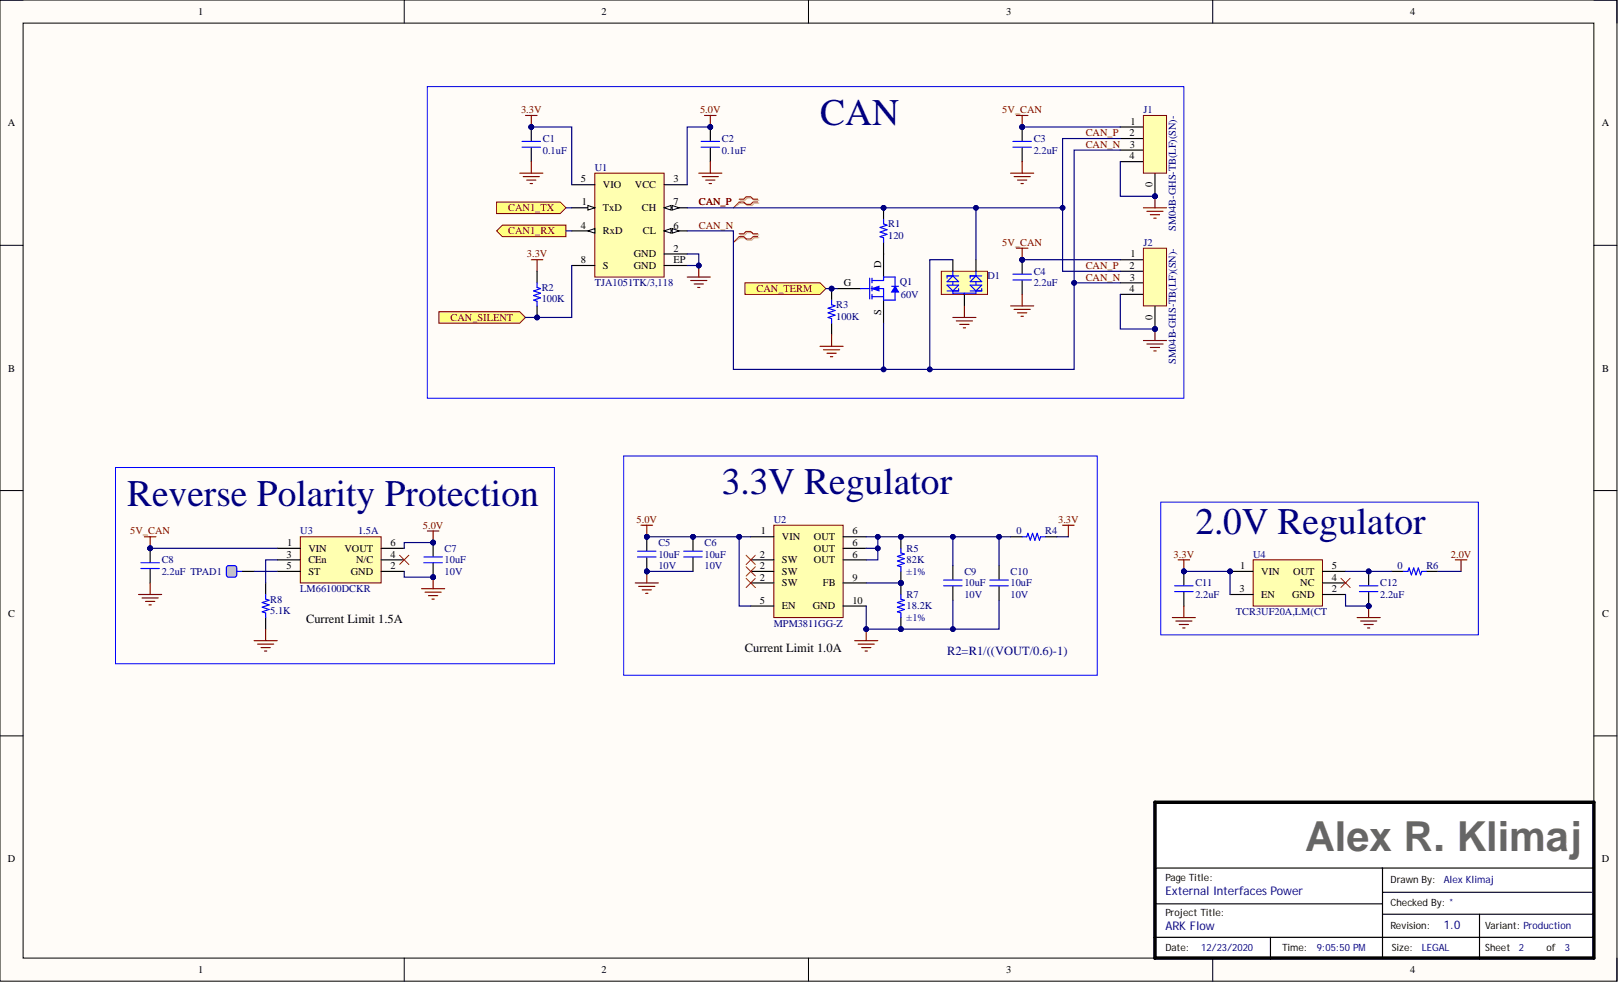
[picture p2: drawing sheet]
<svg xmlns="http://www.w3.org/2000/svg" width="356mm" height="216mm" viewBox="0 0 356 216" stroke-linecap="round" stroke-linejoin="round" font-family="sans-serif">
<defs><g id="words">
<text font-size="9.1" fill="#666" x="286.7" y="186.9">Alex R. Klimaj</text>
<g font-size="8.2" fill="#000080">
<text x="180.1" y="27.4">CAN</text>
<text x="27.9" y="111">Reverse Polarity Protection</text>
<text x="158.6" y="108.5">3.3V Regulator</text>
<text x="262.6" y="117.4">2.0V Regulator</text>
</g>
<g font-size="2.7">
<text x="67.2" y="136.8">Current Limit 1.5A</text>
<text x="163.6" y="143.2">Current Limit 1.0A</text>
</g>
<text font-size="2.7" fill="#000080" x="208" y="143.9">R2=R1/((VOUT/0.6)-1)</text>
<g font-size="2.6" fill="#000080">
<text x="256" y="196.7">External InterfacesPower</text>
<text x="256" y="204.3">ARK Flow</text>
<text x="317.1" y="204">1.0</text>
</g>
<g font-size="2.3">
<text x="43.5" y="3.3">1</text>
<text x="132.1" y="3.3">2</text>
<text x="221" y="3.3">3</text>
<text x="309.7" y="3.3">4</text>
<text x="1.7" y="27.7">A</text>
<text x="248.1" y="29.9">2</text>
<text x="248.3" y="27.4">1</text>
<text x="351.8" y="27.7">A</text>
<text x="248.1" y="35">4</text>
<text x="248.1" y="32.5">3</text>
<text x="127.6" y="40.1">5</text>
<text x="132.4" y="41.3">VIO</text>
<text x="139.4" y="41.3">VCC</text>
<text x="147.9" y="40.1">3</text>
<text x="253.2" y="41.1" transform="rotate(-90 253.2 41.1)">0</text>
<text x="127.8" y="45.1">1</text>
<text x="132.4" y="46.4">TxD</text>
<text x="141" y="46.4">CH</text>
<text x="147.9" y="45.1">7</text>
<text x="127.6" y="50.2">4</text>
<text x="132.4" y="51.5">RxD</text>
<text x="141.2" y="51.5">CL</text>
<text x="147.9" y="50.2">6</text>
<text x="127.6" y="57.8">8</text>
<text x="132.4" y="59.1">S</text>
<text x="139.2" y="56.5">GND</text>
<text x="139.2" y="59.1">GND</text>
<text x="147.9" y="55.3">2</text>
<text x="147.9" y="57.8">EP</text>
<text x="193.6" y="58.8" transform="rotate(-90 193.6 58.8)">D</text>
<text x="248.1" y="59.1">2</text>
<text x="248.3" y="56.5">1</text>
<text x="185.4" y="62.9">G</text>
<text x="248.1" y="64.1">4</text>
<text x="248.1" y="61.6">3</text>
<text x="193.6" y="69.1" transform="rotate(-90 193.6 69.1)">S</text>
<text x="253.2" y="70.3" transform="rotate(-90 253.2 70.3)">0</text>
<text x="1.8" y="81.6">B</text>
<text x="351.9" y="81.6">B</text>
<text x="63.1" y="119.9">1</text>
<text x="85.7" y="119.9">6</text>
<text x="167.1" y="117.4">1</text>
<text x="171.7" y="118.7">VIN</text>
<text x="178.8" y="118.7">OUT</text>
<text x="187.2" y="117.4">6</text>
<text x="187.2" y="119.9">6</text>
<text x="62.9" y="125">5</text>
<text x="63" y="122.5">3</text>
<text x="67.7" y="121.2">VIN</text>
<text x="67.7" y="123.7">CEn</text>
<text x="75.6" y="121.2">VOUT</text>
<text x="78.2" y="123.7">N/C</text>
<text x="85.7" y="125">2</text>
<text x="85.7" y="122.5">4</text>
<text x="166.9" y="122.5">2</text>
<text x="166.9" y="125">2</text>
<text x="171.7" y="123.7">SW</text>
<text x="178.8" y="121.2">OUT</text>
<text x="178.8" y="123.7">OUT</text>
<text x="187.2" y="122.5">6</text>
<text x="272.4" y="125">1</text>
<text x="292.5" y="125">5</text>
<text x="67.7" y="126.3">ST</text>
<text x="77.1" y="126.3">GND</text>
<text x="166.9" y="127.5">2</text>
<text x="171.7" y="126.3">SW</text>
<text x="171.7" y="128.8">SW</text>
<text x="180.7" y="128.8">FB</text>
<text x="187.2" y="127.5">9</text>
<text x="272.2" y="130.1">3</text>
<text x="277" y="126.3">VIN</text>
<text x="277" y="131.3">EN</text>
<text x="283.8" y="131.3">GND</text>
<text x="284" y="126.3">OUT</text>
<text x="285.6" y="128.8">NC</text>
<text x="292.5" y="130.1">2</text>
<text x="292.5" y="127.5">4</text>
<text x="1.8" y="135.5">C</text>
<text x="166.9" y="132.6">5</text>
<text x="171.7" y="133.9">EN</text>
<text x="178.5" y="133.9">GND</text>
<text x="187.2" y="132.6">10</text>
<text x="351.9" y="135.5">C</text>
<text x="1.7" y="189.3">D</text>
<text x="351.8" y="189.3">D</text>
<text x="43.5" y="213.7">1</text>
<text x="132.1" y="213.7">2</text>
<text x="221" y="213.7">3</text>
<text x="309.7" y="213.7">4</text>
</g>
<g font-size="2.3" fill="#800000">
<text x="114.5" y="24.9">3.3V</text>
<text x="153.8" y="24.9">5.0V</text>
<text x="220.2" y="24.9">5V_CAN</text>
<text x="238.5" y="29.9">CAN_P</text>
<text x="238.5" y="32.5">CAN_N</text>
<text x="111.6" y="46.4">CAN1_TX</text>
<text x="153.5" y="45.1">CAN_P</text>
<text x="111.6" y="51.5">CAN1_RX</text>
<text x="153.5" y="50.2">CAN_N</text>
<text x="115.7" y="56.5">3.3V</text>
<text x="220.2" y="54">5V_CAN</text>
<text x="238.5" y="59.1">CAN_P</text>
<text x="166.2" y="64.1">CAN_TERM</text>
<text x="238.5" y="61.6">CAN_N</text>
<text x="98.9" y="70.5">CAN_SILENT</text>
<text x="28.6" y="117.4">5V_CAN</text>
<text x="92.9" y="116.1">5.0V</text>
<text x="139.8" y="114.9">5.0V</text>
<text x="232.4" y="114.9">3.3V</text>
<text x="257.8" y="122.5">3.3V</text>
<text x="318.7" y="122.5">2.0V</text>
</g>
<g font-size="2.3" fill="#000080">
<text x="251.1" y="24.9">J1</text>
<text x="119.2" y="33.7">0.1uF</text>
<text x="119.2" y="31.2">C1</text>
<text x="158.6" y="33.7">0.1uF</text>
<text x="158.6" y="31.2">C2</text>
<text x="227" y="33.7">2.2uF</text>
<text x="227" y="31.2">C3</text>
<text x="130.6" y="37.5">U1</text>
<text x="195.1" y="52.5">120</text>
<text x="195.1" y="50">R1</text>
<text x="258.2" y="50.7" transform="rotate(-90 258.2 50.7)">SM04B-GHS-TB(LF)(SN)-</text>
<text x="251.1" y="54">J2</text>
<text x="119" y="63.9">R2</text>
<text x="130.6" y="62.9">TJA1051TK/3,118</text>
<text x="197.6" y="62.6">Q1</text>
<text x="197.9" y="65.4">60V</text>
<text x="216.9" y="61.4">D1</text>
<text x="227" y="62.9">2.2uF</text>
<text x="227" y="60.3">C4</text>
<text x="119" y="66.4">100K</text>
<text x="183.7" y="70.2">100K</text>
<text x="183.7" y="67.7">R3</text>
<text x="258.2" y="79.9" transform="rotate(-90 258.2 79.9)">SM04B-GHS-TB(LF)(SN)-</text>
<text x="66" y="117.4">U3</text>
<text x="78.6" y="117.4">1.5A</text>
<text x="144.6" y="119.9">C5</text>
<text x="154.7" y="119.9">C6</text>
<text x="170" y="114.9">U2</text>
<text x="223.2" y="117.4">0</text>
<text x="229.6" y="117.4">R4</text>
<text x="35.5" y="123.7">C8</text>
<text x="97.7" y="123.7">10uF</text>
<text x="97.7" y="121.2">C7</text>
<text x="144.6" y="122.5">10uF</text>
<text x="144.6" y="125">10V</text>
<text x="154.7" y="122.5">10uF</text>
<text x="154.7" y="125">10V</text>
<text x="199.1" y="123.7">82K</text>
<text x="199.1" y="121.2">R5</text>
<text x="275.2" y="122.5">U4</text>
<text x="307" y="125">0</text>
<text x="313.3" y="125">R6</text>
<text x="35.5" y="126.3">2.2uF TPAD1</text>
<text x="66" y="130.1">LM66100DCKR</text>
<text x="97.7" y="126.3">10V</text>
<text x="199.1" y="126.3">±1%</text>
<text x="199.1" y="131.3">R7</text>
<text x="211.8" y="128.8">10uF</text>
<text x="211.8" y="131.3">10V</text>
<text x="211.8" y="126.3">C9</text>
<text x="222" y="128.8">10uF</text>
<text x="222" y="131.3">10V</text>
<text x="222" y="126.3">C10</text>
<text x="262.6" y="131.3">2.2uF</text>
<text x="262.6" y="128.8">C11</text>
<text x="303.1" y="131.3">2.2uF</text>
<text x="303.1" y="128.8">C12</text>
<text x="59.4" y="134.9">5.1K</text>
<text x="59.4" y="132.3">R8</text>
<text x="170" y="137.7">MPM3811GG-Z</text>
<text x="199.1" y="133.9">18.2K</text>
<text x="199.1" y="136.4">±1%</text>
<text x="271.4" y="135.1">TCR3UF20A,LM(CT</text>
</g>
<g font-size="2.2">
<text x="256" y="193.5">Page Title:</text>
<text x="305.4" y="194">Drawn By:</text>
<text x="256" y="201.1">Project Title:</text>
<text x="305.4" y="199.1">Checked By: *</text>
<text x="256" y="209">Date:</text>
<text x="281.6" y="209">Time:</text>
<text x="305.4" y="204.1">Revision:</text>
<text x="305.7" y="209">Size:</text>
<text x="326.2" y="209">Sheet</text>
<text x="326.2" y="204.1">Variant: Production</text>
<text x="339.7" y="209">of</text>
</g>
<g font-size="2.2" fill="#000080">
<text x="317.1" y="194">Alex Klimaj</text>
<text x="263.8" y="209">12/23/2020</text>
<text x="289.2" y="209">9:05:50 PM</text>
<text x="312.3" y="209">LEGAL</text>
<text x="333.6" y="209">2</text>
<text x="343.7" y="209">3</text>
</g>
</g></defs>
<path d="M0 0h355.2v215.5h-355.2z" fill-rule="evenodd" fill="#fffcf8"/>
<path d="M0 0h355.2v215.5h-355.2z" fill="none" stroke="#000" stroke-width=".22"/>
<path d="M5.1 5.1h345v205.3h-345z" fill-rule="evenodd" fill="#fffcf8"/>
<g fill="none" stroke="#000" stroke-width=".22">
<path d="M0 0h5.1M5.1 5.1h345v205.3h-345zM88.8 0v5.1M177.6 0v5.1M266.4 0v5.1M350.1 0h5.1v5.1M0 53.9h5.1M350.1 53.9h5.1M0 107.8h5.1M350.1 107.8h5.1M0 161.6h5.1M350.1 161.6h5.1"/>
<path d="M88.8 210.4v5.1M177.6 210.4v5.1M266.4 210.4v5.1M355.2 210.4v5.1"/>
</g>
<path d="M253.7 176.2h96.4v34.2h-96.4z" fill-rule="evenodd" fill="#fff"/>
<path d="M253.7 176.2h96.4v34.2h-96.4z" fill="none" stroke="#000" stroke-width=".22"/>
<path d="M253.7 176.2h96.4v34.2h-96.4z" fill="none" stroke="#000" stroke-width=".76"/>
<path d="M253.9 190.7h95.9M253.9 198.5h49.8M303.7 190.7v19.7M303.7 196h45.9M253.4 205.9h96.4M279 205.9v4.8M303.8 200.8h46.3M325 200.8v9.9" fill="none" stroke="#000" stroke-width=".25"/>
<path d="M130.6 38h15.3v22.9h-15.3z" fill-rule="evenodd" fill="#ffffb0"/>
<path d="M130.6 38h15.3v22.9h-15.3z" fill="none" stroke="#800000" stroke-width=".22"/>
<path d="M125.6 45.6h5" fill="none" stroke="#000" stroke-width=".25"/>
<path d="M129.1 45.1l1.5 .5-1.5 .5z" fill="#f8fcff"/>
<path d="M129.1 45.1l1.5 .5-1.5 .5z" fill="none" stroke="#000" stroke-width=".22"/>
<path d="M125.6 50.7h5M145.9 55.8h5M145.9 40.6h5" fill="none" stroke="#000" stroke-width=".25"/>
<path d="M129.1 50.7l1.5-.5v1z" fill="#f8fcff"/>
<path d="M129.1 50.7l1.5-.5v1z" fill="none" stroke="#000" stroke-width=".22"/>
<path d="M125.6 40.6h5M145.9 50.7h5" fill="none" stroke="#000" stroke-width=".25"/>
<path d="M145.9 50.7l1.5-.5v1z" fill="#f8fcff"/>
<path d="M145.9 50.7l1.5-.5v1z" fill="none" stroke="#000" stroke-width=".22"/>
<path d="M147.6 50.2l1.6 .5-1.6 .5z" fill="#f8fcff"/>
<path d="M147.6 50.2l1.6 .5-1.6 .5z" fill="none" stroke="#000" stroke-width=".22"/>
<path d="M145.9 45.6h5" fill="none" stroke="#000" stroke-width=".25"/>
<path d="M145.9 45.6l1.5-.5v1z" fill="#f8fcff"/>
<path d="M145.9 45.6l1.5-.5v1z" fill="none" stroke="#000" stroke-width=".22"/>
<path d="M147.6 45.1l1.6 .5-1.6 .5z" fill="#f8fcff"/>
<path d="M147.6 45.1l1.6 .5-1.6 .5z" fill="none" stroke="#000" stroke-width=".22"/>
<path d="M125.6 58.3h5M145.9 58.3h5" fill="none" stroke="#000" stroke-width=".25"/>
<path d="M115.4 25.4h2.6M116.7 25.4v2.5" fill="none" stroke="#800000" stroke-width=".25"/>
<circle cx="116.7" cy="27.9" r=".51" fill="#000080"/>
<circle cx="116.7" cy="27.9" r=".51" fill="none" stroke="#000080" stroke-width=".22"/>
<circle cx="116.7" cy="27.9" r=".51" fill="#000080"/>
<circle cx="116.7" cy="27.9" r=".51" fill="none" stroke="#000080" stroke-width=".22"/>
<path d="M116.7 27.9v3M116.7 32.5v3" fill="none" stroke="#000" stroke-width=".25"/>
<circle cx="116.7" cy="27.9" r=".51" fill="#000080"/>
<circle cx="116.7" cy="27.9" r=".51" fill="none" stroke="#000080" stroke-width=".22"/>
<path d="M114.7 31.1h4M114.7 32.3h4" fill="none" stroke="#00f" stroke-width=".25"/>
<path d="M114.2 38h5M114.9 38.8h3.6M115.7 39.6h2M116.7 35.5v2.5M116.4 40.3h.5" fill="none" stroke="#800000" stroke-width=".25"/>
<circle cx="156" cy="27.9" r=".51" fill="#000080"/>
<circle cx="156" cy="27.9" r=".51" fill="none" stroke="#000080" stroke-width=".22"/>
<path d="M156 27.9v3M156 32.5v3" fill="none" stroke="#000" stroke-width=".25"/>
<circle cx="156" cy="27.9" r=".51" fill="#000080"/>
<circle cx="156" cy="27.9" r=".51" fill="none" stroke="#000080" stroke-width=".22"/>
<path d="M154 31.1h4M154 32.3h4" fill="none" stroke="#00f" stroke-width=".25"/>
<path d="M153.5 38h5.1M154.2 38.8h3.6M155 39.6h2M156 35.5v2.5M153.5 58.3v2.6M155.8 40.3h.5M150.9 60.9h5.1M151.7 61.6h3.6M152.5 62.4h2M153.2 63.1h.5" fill="none" stroke="#800000" stroke-width=".25"/>
<circle cx="153.5" cy="58.3" r=".51" fill="#000080"/>
<circle cx="153.5" cy="58.3" r=".51" fill="none" stroke="#000080" stroke-width=".22"/>
<path d="M116.7 57h2.5M118 57v2.6" fill="none" stroke="#800000" stroke-width=".25"/>
<circle cx="118" cy="69.7" r=".51" fill="#000080"/>
<circle cx="118" cy="69.7" r=".51" fill="none" stroke="#000080" stroke-width=".22"/>
<path d="M118 59.6v2.5M118 67.2v2.5" fill="none" stroke="#000" stroke-width=".25"/>
<circle cx="118" cy="69.7" r=".51" fill="#000080"/>
<circle cx="118" cy="69.7" r=".51" fill="none" stroke="#000080" stroke-width=".22"/>
<path d="M118 62.1v1l.7 .3-1.5 .5 1.5 .5-1.5 .5 1.5 .5-1.5 .5 .8 .3v1" fill="none" stroke="#00f" stroke-width=".25"/>
<path d="M109.1 44.4h13.9l1.3 1.2-1.3 1.3h-13.9z" fill-rule="evenodd" fill="#ffff80"/>
<path d="M109.1 44.4h13.9l1.3 1.2-1.3 1.3h-13.9z" fill="none" stroke="#800000" stroke-width=".22"/>
<path d="M109.1 50.7l1.3-1.3h13.9v2.6h-13.9z" fill-rule="evenodd" fill="#ffff80"/>
<path d="M109.1 50.7l1.3-1.3h13.9v2.6h-13.9z" fill="none" stroke="#800000" stroke-width=".22"/>
<path d="M162.6 51.6h1l.5-.5h1l.6 .5h1M162.6 52.2h1l.5 .5h1l.6-.5h1M162.6 44h1l.5-.5h1l.6 .5h1M162.6 44.6h1l.5 .5h1l.6-.5h1" fill="none" stroke="#d0a19e" stroke-width=".25"/>
<path d="M162.6 52.2l-1.5 1M162.6 44.6l-1.5 1" fill="none" stroke="#d0a19e" stroke-width=".22"/>
<path d="M162.4 51.3h1l.5-.5h1l.5 .5h1M162.4 52h1l.5 .5h1l.5-.5h1M162.4 43.7h1l.5-.5h1l.5 .5h1M162.4 44.4h1l.5 .5h1l.5-.5h1" fill="none" stroke="#f00" stroke-width=".25"/>
<path d="M162.4 52l-1.3 1.2M162.4 44.4l-1.3 1.2" fill="none" stroke="#f00" stroke-width=".22"/>
<path d="M96.4 68.5h17.8l1.2 1.2-1.2 1.3h-17.8z" fill-rule="evenodd" fill="#ffff80"/>
<path d="M96.4 68.5h17.8l1.2 1.2-1.2 1.3h-17.8z" fill="none" stroke="#800000" stroke-width=".22"/>
<circle cx="194.1" cy="45.6" r=".51" fill="#000080"/>
<circle cx="194.1" cy="45.6" r=".51" fill="none" stroke="#000080" stroke-width=".22"/>
<path d="M194.1 45.6v2.6" fill="none" stroke="#000" stroke-width=".25"/>
<circle cx="194.1" cy="45.6" r=".51" fill="#000080"/>
<circle cx="194.1" cy="45.6" r=".51" fill="none" stroke="#000080" stroke-width=".22"/>
<path d="M194.1 53.2v7.7M183.9 63.4h5.1M194.1 65.9v5.1" fill="none" stroke="#000" stroke-width=".25"/>
<path d="M194.1 48.2v1l.7 .2-1.5 .6 1.5 .5-1.5 .5 1.5 .5-1.5 .5 .8 .2v1M189 63.4h2M191 61.1v4.6M191.5 63.4h2.6v2.5M191.5 61.6h2.6M191.5 65.2h2.6M191.5 61.1v1M191.5 62.9v1M191.5 64.7v1" fill="none" stroke="#00f" stroke-width=".25"/>
<path d="M191.5 63.4l1.6-.5v1z" fill="#00f"/>
<path d="M191.5 63.4l1.6-.5v1z" fill="none" stroke="#00f" stroke-width=".22"/>
<path d="M194.1 61.6v-.7h2.5v2M196.6 64.1v1.8h-2.5" fill="none" stroke="#00f" stroke-width=".25"/>
<path d="M196.6 62.9l.8 1.2h-1.6z" fill="#00f"/>
<path d="M196.6 62.9l.8 1.2h-1.6z" fill="none" stroke="#00f" stroke-width=".22"/>
<path d="M195.8 62.9h1.6" fill="none" stroke="#00f" stroke-width=".25"/>
<circle cx="182.7" cy="63.4" r=".51" fill="#000080"/>
<circle cx="182.7" cy="63.4" r=".51" fill="none" stroke="#000080" stroke-width=".22"/>
<path d="M182.7 63.4v2.5" fill="none" stroke="#000" stroke-width=".25"/>
<circle cx="182.7" cy="63.4" r=".51" fill="#000080"/>
<circle cx="182.7" cy="63.4" r=".51" fill="none" stroke="#000080" stroke-width=".22"/>
<path d="M182.7 71v2.5" fill="none" stroke="#000" stroke-width=".25"/>
<path d="M182.7 65.9v1l.7 .3-1.5 .5 1.5 .5-1.5 .5 1.5 .5-1.5 .5 .8 .3v1" fill="none" stroke="#00f" stroke-width=".25"/>
<path d="M180.1 76.1h5.1M180.9 76.8h3.5M181.6 77.6h2.1M182.4 78.3h.5M182.7 73.5v2.6" fill="none" stroke="#800000" stroke-width=".25"/>
<path d="M163.6 62.1h16.5l1.3 1.3-1.3 1.3h-16.5z" fill-rule="evenodd" fill="#ffff80"/>
<path d="M163.6 62.1h16.5l1.3 1.3-1.3 1.3h-16.5z" fill="none" stroke="#800000" stroke-width=".22"/>
<path d="M223.2 25.4h2.6M224.5 25.4v2.5" fill="none" stroke="#800000" stroke-width=".25"/>
<circle cx="224.5" cy="27.9" r=".51" fill="#000080"/>
<circle cx="224.5" cy="27.9" r=".51" fill="none" stroke="#000080" stroke-width=".22"/>
<circle cx="253.7" cy="43.1" r=".51" fill="#000080"/>
<circle cx="253.7" cy="43.1" r=".51" fill="none" stroke="#000080" stroke-width=".22"/>
<path d="M253.7 38v5.1" fill="none" stroke="#000" stroke-width=".25"/>
<circle cx="253.7" cy="43.1" r=".51" fill="#000080"/>
<circle cx="253.7" cy="43.1" r=".51" fill="none" stroke="#000080" stroke-width=".22"/>
<path d="M246.1 27.9h5M246.1 30.4h5M246.1 33h5M246.1 35.5h5" fill="none" stroke="#000" stroke-width=".25"/>
<path d="M251.1 25.4h5.1v12.6h-5.1z" fill-rule="evenodd" fill="#ffffb0"/>
<path d="M251.1 25.4h5.1v12.6h-5.1z" fill="none" stroke="#800000" stroke-width=".22"/>
<circle cx="224.5" cy="27.9" r=".51" fill="#000080"/>
<circle cx="224.5" cy="27.9" r=".51" fill="none" stroke="#000080" stroke-width=".22"/>
<path d="M224.5 27.9v3M224.5 32.5v3" fill="none" stroke="#000" stroke-width=".25"/>
<circle cx="224.5" cy="27.9" r=".51" fill="#000080"/>
<circle cx="224.5" cy="27.9" r=".51" fill="none" stroke="#000080" stroke-width=".22"/>
<path d="M222.5 31.1h4M222.5 32.3h4" fill="none" stroke="#00f" stroke-width=".25"/>
<path d="M222 38h5M222.7 38.8h3.6M223.5 39.6h2M224.5 35.5v2.5M224.3 40.3h.5M251.1 45.6h5.1M251.9 46.4h3.6M252.7 47.2h2M253.4 47.9h.5M253.7 43.1v2.5" fill="none" stroke="#800000" stroke-width=".25"/>
<circle cx="253.7" cy="43.1" r=".51" fill="#000080"/>
<circle cx="253.7" cy="43.1" r=".51" fill="none" stroke="#000080" stroke-width=".22"/>
<path d="M223.2 54.5h2.6M224.5 54.5v2.5" fill="none" stroke="#800000" stroke-width=".25"/>
<circle cx="224.5" cy="57" r=".51" fill="#000080"/>
<circle cx="224.5" cy="57" r=".51" fill="none" stroke="#000080" stroke-width=".22"/>
<circle cx="253.7" cy="72.3" r=".51" fill="#000080"/>
<circle cx="253.7" cy="72.3" r=".51" fill="none" stroke="#000080" stroke-width=".22"/>
<path d="M253.7 67.2v5.1" fill="none" stroke="#000" stroke-width=".25"/>
<circle cx="253.7" cy="72.3" r=".51" fill="#000080"/>
<circle cx="253.7" cy="72.3" r=".51" fill="none" stroke="#000080" stroke-width=".22"/>
<path d="M246.1 57h5M246.1 59.6h5M246.1 62.1h5M246.1 64.7h5" fill="none" stroke="#000" stroke-width=".25"/>
<path d="M251.1 54.5h5.1v12.7h-5.1z" fill-rule="evenodd" fill="#ffffb0"/>
<path d="M251.1 54.5h5.1v12.7h-5.1z" fill="none" stroke="#800000" stroke-width=".22"/>
<circle cx="224.5" cy="57" r=".51" fill="#000080"/>
<circle cx="224.5" cy="57" r=".51" fill="none" stroke="#000080" stroke-width=".22"/>
<path d="M224.5 57v3.1M224.5 61.6v3.1" fill="none" stroke="#000" stroke-width=".25"/>
<circle cx="224.5" cy="57" r=".51" fill="#000080"/>
<circle cx="224.5" cy="57" r=".51" fill="none" stroke="#000080" stroke-width=".22"/>
<path d="M222.5 60.2h4M222.5 61.5h4" fill="none" stroke="#00f" stroke-width=".25"/>
<path d="M251.1 74.8h5.1M251.9 75.6h3.6M252.7 76.3h2M253.4 77.1h.5M253.7 72.3v2.5" fill="none" stroke="#800000" stroke-width=".25"/>
<circle cx="253.7" cy="72.3" r=".51" fill="#000080"/>
<circle cx="253.7" cy="72.3" r=".51" fill="none" stroke="#000080" stroke-width=".22"/>
<path d="M222 67.2h5M222.7 68h3.6M223.5 68.7h2M224.3 69.5h.5M224.5 64.7v2.5M139.5 128h5.1M140.3 128.8h3.5M141 129.6h2.1M141.8 130.3h.5M142.1 125.5v2.5" fill="none" stroke="#800000" stroke-width=".25"/>
<path d="M93.9 19h166.1v68.5h-166.1z" fill="none" stroke="#00f" stroke-width=".22"/>
<circle cx="142.1" cy="125.5" r=".51" fill="#000080"/>
<circle cx="142.1" cy="125.5" r=".51" fill="none" stroke="#000080" stroke-width=".22"/>
<path d="M170 115.4h15.2v20.2h-15.2z" fill-rule="evenodd" fill="#ffffb0"/>
<path d="M170 115.4h15.2v20.2h-15.2z" fill="none" stroke="#800000" stroke-width=".22"/>
<path d="M164.9 117.9h5.1M185.2 117.9h5.1M164.9 123h5.1M164.9 125.5h5.1M164.9 128h5.1M164.9 133.1h5.1M185.2 123h5.1M185.2 128h5.1M185.2 133.1h5.1M185.2 120.4h5.1" fill="none" stroke="#000" stroke-width=".25"/>
<path d="M163.9 122l2 2M163.9 124.5l2 2M163.9 127l2 2M165.9 122l-2 2M165.9 124.5l-2 2M165.9 127l-2 2" fill="none" stroke="#f00" stroke-width=".22"/>
<path d="M190.3 138.2v2.5M187.7 140.7h5.1M188.5 141.5h3.5M189.2 142.2h2.1M190 143h.5" fill="none" stroke="#800000" stroke-width=".25"/>
<circle cx="190.3" cy="138.2" r=".51" fill="#000080"/>
<circle cx="190.3" cy="138.2" r=".51" fill="none" stroke="#000080" stroke-width=".22"/>
<circle cx="197.9" cy="117.9" r=".51" fill="#000080"/>
<circle cx="197.9" cy="117.9" r=".51" fill="none" stroke="#000080" stroke-width=".22"/>
<circle cx="197.9" cy="128" r=".51" fill="#000080"/>
<circle cx="197.9" cy="128" r=".51" fill="none" stroke="#000080" stroke-width=".22"/>
<path d="M197.9 117.9v2.5" fill="none" stroke="#000" stroke-width=".25"/>
<circle cx="197.9" cy="117.9" r=".51" fill="#000080"/>
<circle cx="197.9" cy="117.9" r=".51" fill="none" stroke="#000080" stroke-width=".22"/>
<path d="M197.9 125.5v2.5" fill="none" stroke="#000" stroke-width=".25"/>
<circle cx="197.9" cy="128" r=".51" fill="#000080"/>
<circle cx="197.9" cy="128" r=".51" fill="none" stroke="#000080" stroke-width=".22"/>
<path d="M197.9 120.4v1l.7 .3-1.5 .5 1.5 .5-1.5 .5 1.5 .5-1.5 .5 .8 .3v1" fill="none" stroke="#00f" stroke-width=".25"/>
<circle cx="197.9" cy="128" r=".51" fill="#000080"/>
<circle cx="197.9" cy="128" r=".51" fill="none" stroke="#000080" stroke-width=".22"/>
<circle cx="197.9" cy="138.2" r=".51" fill="#000080"/>
<circle cx="197.9" cy="138.2" r=".51" fill="none" stroke="#000080" stroke-width=".22"/>
<path d="M197.9 128v2.6" fill="none" stroke="#000" stroke-width=".25"/>
<circle cx="197.9" cy="128" r=".51" fill="#000080"/>
<circle cx="197.9" cy="128" r=".51" fill="none" stroke="#000080" stroke-width=".22"/>
<path d="M197.9 135.6v2.6" fill="none" stroke="#000" stroke-width=".25"/>
<circle cx="197.9" cy="138.2" r=".51" fill="#000080"/>
<circle cx="197.9" cy="138.2" r=".51" fill="none" stroke="#000080" stroke-width=".22"/>
<path d="M197.9 130.6v1l.7 .2-1.5 .5 1.5 .6-1.5 .5 1.5 .5-1.5 .5 .8 .2v1" fill="none" stroke="#00f" stroke-width=".25"/>
<path d="M140.8 115.4h2.5M142.1 115.4v2.5" fill="none" stroke="#800000" stroke-width=".25"/>
<circle cx="142.1" cy="117.9" r=".51" fill="#000080"/>
<circle cx="142.1" cy="117.9" r=".51" fill="none" stroke="#000080" stroke-width=".22"/>
<circle cx="152.2" cy="117.9" r=".51" fill="#000080"/>
<circle cx="152.2" cy="117.9" r=".51" fill="none" stroke="#000080" stroke-width=".22"/>
<path d="M152.2 117.9v3M152.2 122.5v3" fill="none" stroke="#000" stroke-width=".25"/>
<circle cx="152.2" cy="117.9" r=".51" fill="#000080"/>
<circle cx="152.2" cy="117.9" r=".51" fill="none" stroke="#000080" stroke-width=".22"/>
<path d="M224.5 117.9h1l.3-.8 .5 1.6 .5-1.6 .5 1.6 .5-1.6 .5 1.6 .3-.8h1M150.2 121.1h4M150.2 122.3h4M207.3 127.4h4M207.3 128.7h4" fill="none" stroke="#00f" stroke-width=".25"/>
<path d="M222 117.9h2.5M229.6 117.9h2.5M209.3 124.2v3.1M209.3 128.8v3" fill="none" stroke="#000" stroke-width=".25"/>
<path d="M233.4 115.4h2.5M234.7 115.4v2.5" fill="none" stroke="#800000" stroke-width=".25"/>
<path d="M206.7 59.6h10.2v5.1h-10.2z" fill-rule="evenodd" fill="#ffffb0"/>
<path d="M206.7 59.6h10.2v5.1h-10.2z" fill="none" stroke="#800000" stroke-width=".22"/>
<path d="M209.3 57v2.6M214.4 57v2.6M211.8 64.7v2.5" fill="none" stroke="#000" stroke-width=".25"/>
<g fill="none" stroke="#00f" stroke-width=".25">
<path d="M209.3 59.6v1M214.4 59.6v1M208 61.9l1.3-1.3 1.3 1.3zM208 62.6h2.6l-1.3 1.3zM209.3 61.9v.7M209.3 63.9v.5h5.1v-.5M210.6 60.6h-2.6v.5M210.6 63.4v.5h-2.6M211.8 64.4v.3M213.1 61.9l1.3-1.3 1.2 1.3zM213.1 62.6h2.5l-1.2 1.3zM214.4 61.9v.7"/>
<path d="M215.6 60.6h-2.5v.5M215.6 63.4v.5h-2.5"/>
</g>
<path d="M209.3 69.7h5.1M210 70.5h3.6M210.8 71.2h2M211.6 72h.5M211.8 67.2v2.5M31.7 117.9h2.5M33 117.9v2.5" fill="none" stroke="#800000" stroke-width=".25"/>
<circle cx="33" cy="120.4" r=".51" fill="#000080"/>
<circle cx="33" cy="120.4" r=".51" fill="none" stroke="#000080" stroke-width=".22"/>
<path d="M66 117.9h17.7v10.1h-17.7z" fill-rule="evenodd" fill="#ffffb0"/>
<path d="M66 117.9h17.7v10.1h-17.7z" fill="none" stroke="#800000" stroke-width=".22"/>
<path d="M53.3 125.5h2.5M58.3 128v2.6M58.3 135.6v2.6M60.9 120.4h5.1M60.9 125.5h5.1M60.9 123h5.1M83.7 120.4h5.1M83.7 125.5h5.1M83.7 123h5.1" fill="none" stroke="#000" stroke-width=".25"/>
<path d="M87.8 122l2 2M89.8 122l-2 2" fill="none" stroke="#f00" stroke-width=".22"/>
<path d="M52 125.5h1.3M58.3 130.6v1l.8 .2-1.5 .5 1.5 .6-1.5 .5 1.5 .5-1.5 .5 .7 .2v1" fill="none" stroke="#00f" stroke-width=".25"/>
<path d="M49.8 124.5l.4-.3h1.3l.4 .3 .1 1.8-.2 .4-1.6 .1-.4-.3z" fill="#c0c0c0"/>
<path d="M49.8 124.5l.4-.3h1.3l.4 .3 .1 1.8-.2 .4-1.6 .1-.4-.3z" fill="none" stroke="#00f" stroke-width=".25"/>
<circle cx="95.1" cy="126.8" r=".51" fill="#000080"/>
<circle cx="95.1" cy="126.8" r=".51" fill="none" stroke="#000080" stroke-width=".22"/>
<circle cx="95.1" cy="119.2" r=".51" fill="#000080"/>
<circle cx="95.1" cy="119.2" r=".51" fill="none" stroke="#000080" stroke-width=".22"/>
<path d="M95.1 123.7v3.1" fill="none" stroke="#000" stroke-width=".25"/>
<circle cx="95.1" cy="126.8" r=".51" fill="#000080"/>
<circle cx="95.1" cy="126.8" r=".51" fill="none" stroke="#000080" stroke-width=".22"/>
<path d="M95.1 119.2v3" fill="none" stroke="#000" stroke-width=".25"/>
<circle cx="95.1" cy="119.2" r=".51" fill="#000080"/>
<circle cx="95.1" cy="119.2" r=".51" fill="none" stroke="#000080" stroke-width=".22"/>
<path d="M93.1 122.3h4.1M93.1 123.6h4.1" fill="none" stroke="#00f" stroke-width=".25"/>
<path d="M92.6 129.3h5.1M93.4 130.1h3.5M94.1 130.8h2M94.9 131.6h.5M95.1 126.8v2.5" fill="none" stroke="#800000" stroke-width=".25"/>
<circle cx="95.1" cy="126.8" r=".51" fill="#000080"/>
<circle cx="95.1" cy="126.8" r=".51" fill="none" stroke="#000080" stroke-width=".22"/>
<path d="M93.9 116.6h2.5M95.1 116.6v2.6" fill="none" stroke="#800000" stroke-width=".25"/>
<circle cx="95.1" cy="119.2" r=".51" fill="#000080"/>
<circle cx="95.1" cy="119.2" r=".51" fill="none" stroke="#000080" stroke-width=".22"/>
<path d="M154.7 25.4h2.6M156 25.4v2.5" fill="none" stroke="#800000" stroke-width=".25"/>
<circle cx="156" cy="27.9" r=".51" fill="#000080"/>
<circle cx="156" cy="27.9" r=".51" fill="none" stroke="#000080" stroke-width=".22"/>
<path d="M58.3 138.2v2.5M55.8 140.7h5.1M56.6 141.5h3.5M57.3 142.2h2.1M58.1 143h.5" fill="none" stroke="#800000" stroke-width=".25"/>
<path d="M25.4 102.7h96.4v43.1h-96.4zM137 100.1h104v48.2h-104z" fill="none" stroke="#00f" stroke-width=".22"/>
<path d="M219.4 124.2v3.1M219.4 128.8v3" fill="none" stroke="#000" stroke-width=".25"/>
<path d="M217.4 127.4h4.1M217.4 128.7h4.1" fill="none" stroke="#00f" stroke-width=".25"/>
<circle cx="142.1" cy="125.5" r=".51" fill="#000080"/>
<circle cx="142.1" cy="125.5" r=".51" fill="none" stroke="#000080" stroke-width=".22"/>
<circle cx="142.1" cy="117.9" r=".51" fill="#000080"/>
<circle cx="142.1" cy="117.9" r=".51" fill="none" stroke="#000080" stroke-width=".22"/>
<path d="M142.1 122.5v3" fill="none" stroke="#000" stroke-width=".25"/>
<circle cx="142.1" cy="125.5" r=".51" fill="#000080"/>
<circle cx="142.1" cy="125.5" r=".51" fill="none" stroke="#000080" stroke-width=".22"/>
<path d="M142.1 117.9v3" fill="none" stroke="#000" stroke-width=".25"/>
<circle cx="142.1" cy="117.9" r=".51" fill="#000080"/>
<circle cx="142.1" cy="117.9" r=".51" fill="none" stroke="#000080" stroke-width=".22"/>
<path d="M140 121.1h4.1M140 122.3h4.1" fill="none" stroke="#00f" stroke-width=".25"/>
<circle cx="33" cy="120.4" r=".51" fill="#000080"/>
<circle cx="33" cy="120.4" r=".51" fill="none" stroke="#000080" stroke-width=".22"/>
<path d="M33 120.4v3.1M33 125v3" fill="none" stroke="#000" stroke-width=".25"/>
<circle cx="33" cy="120.4" r=".51" fill="#000080"/>
<circle cx="33" cy="120.4" r=".51" fill="none" stroke="#000080" stroke-width=".22"/>
<path d="M30.9 123.6h4.1M30.9 124.9h4.1" fill="none" stroke="#00f" stroke-width=".25"/>
<path d="M30.4 130.6h5.1M31.2 131.3h3.6M32 132.1h2M32.7 132.9h.5M33 128v2.6" fill="none" stroke="#800000" stroke-width=".25"/>
<circle cx="270.2" cy="125.5" r=".51" fill="#000080"/>
<circle cx="270.2" cy="125.5" r=".51" fill="none" stroke="#000080" stroke-width=".22"/>
<path d="M275.2 123h15.3v10.1h-15.3z" fill-rule="evenodd" fill="#ffffb0"/>
<path d="M275.2 123h15.3v10.1h-15.3z" fill="none" stroke="#800000" stroke-width=".22"/>
<path d="M270.2 125.5h5" fill="none" stroke="#000" stroke-width=".25"/>
<circle cx="270.2" cy="125.5" r=".51" fill="#000080"/>
<circle cx="270.2" cy="125.5" r=".51" fill="none" stroke="#000080" stroke-width=".22"/>
<path d="M270.2 130.6h5M290.5 130.6h5M290.5 128h5M290.5 125.5h5" fill="none" stroke="#000" stroke-width=".25"/>
<path d="M258.8 123h2.5M260 123v2.5" fill="none" stroke="#800000" stroke-width=".25"/>
<circle cx="260" cy="125.5" r=".51" fill="#000080"/>
<circle cx="260" cy="125.5" r=".51" fill="none" stroke="#000080" stroke-width=".22"/>
<circle cx="260" cy="125.5" r=".51" fill="#000080"/>
<circle cx="260" cy="125.5" r=".51" fill="none" stroke="#000080" stroke-width=".22"/>
<path d="M260 125.5v3M260 130.1v3" fill="none" stroke="#000" stroke-width=".25"/>
<circle cx="260" cy="125.5" r=".51" fill="#000080"/>
<circle cx="260" cy="125.5" r=".51" fill="none" stroke="#000080" stroke-width=".22"/>
<path d="M258 128.7h4.1M258 129.9h4.1" fill="none" stroke="#00f" stroke-width=".25"/>
<path d="M257.5 135.6h5.1M258.2 136.4h3.6M259 137.2h2M259.8 137.9h.5M260 133.1v2.5M298.1 135.6h5M298.8 136.4h3.6M299.6 137.2h2M300.4 137.9h.5M300.6 133.1v2.5" fill="none" stroke="#800000" stroke-width=".25"/>
<path d="M294.5 127l2.1 2M296.6 127l-2.1 2" fill="none" stroke="#f00" stroke-width=".22"/>
<circle cx="300.6" cy="133.1" r=".51" fill="#000080"/>
<circle cx="300.6" cy="133.1" r=".51" fill="none" stroke="#000080" stroke-width=".22"/>
<circle cx="300.6" cy="133.1" r=".51" fill="#000080"/>
<circle cx="300.6" cy="133.1" r=".51" fill="none" stroke="#000080" stroke-width=".22"/>
<circle cx="300.6" cy="125.5" r=".51" fill="#000080"/>
<circle cx="300.6" cy="125.5" r=".51" fill="none" stroke="#000080" stroke-width=".22"/>
<path d="M300.6 130.1v3" fill="none" stroke="#000" stroke-width=".25"/>
<circle cx="300.6" cy="133.1" r=".51" fill="#000080"/>
<circle cx="300.6" cy="133.1" r=".51" fill="none" stroke="#000080" stroke-width=".22"/>
<path d="M300.6 125.5v3" fill="none" stroke="#000" stroke-width=".25"/>
<circle cx="300.6" cy="125.5" r=".51" fill="#000080"/>
<circle cx="300.6" cy="125.5" r=".51" fill="none" stroke="#000080" stroke-width=".22"/>
<path d="M298.6 128.7h4M298.6 129.9h4M308.2 125.5h1l.3-.8 .5 1.6 .5-1.6 .5 1.6 .5-1.6 .5 1.6 .3-.8h1" fill="none" stroke="#00f" stroke-width=".25"/>
<path d="M319.6 123h2.6M320.9 123v2.5" fill="none" stroke="#800000" stroke-width=".25"/>
<path d="M305.7 125.5h2.5M313.3 125.5h2.5" fill="none" stroke="#000" stroke-width=".25"/>
<path d="M254.9 110.3h69.8v29.1h-69.8z" fill="none" stroke="#00f" stroke-width=".22"/>
<path d="M125.6 58.3v11.4h-10.2" fill="none" stroke="#000080" stroke-width=".25"/>
<circle cx="118" cy="69.7" r=".51" fill="#000080"/>
<circle cx="118" cy="69.7" r=".51" fill="none" stroke="#000080" stroke-width=".22"/>
<path d="M116.7 27.9h8.9v12.7" fill="none" stroke="#000080" stroke-width=".25"/>
<circle cx="116.7" cy="27.9" r=".51" fill="#000080"/>
<circle cx="116.7" cy="27.9" r=".51" fill="none" stroke="#000080" stroke-width=".22"/>
<path d="M124.3 50.7h1.3M124.3 45.6h1.3M150.9 58.3h2.6" fill="none" stroke="#000080" stroke-width=".25"/>
<circle cx="153.5" cy="58.3" r=".51" fill="#000080"/>
<circle cx="153.5" cy="58.3" r=".51" fill="none" stroke="#000080" stroke-width=".22"/>
<path d="M150.9 55.8h2.6v2.5" fill="none" stroke="#000080" stroke-width=".25"/>
<circle cx="153.5" cy="58.3" r=".51" fill="#000080"/>
<circle cx="153.5" cy="58.3" r=".51" fill="none" stroke="#000080" stroke-width=".22"/>
<path d="M156 27.9h-5.1v12.7" fill="none" stroke="#000080" stroke-width=".25"/>
<circle cx="156" cy="27.9" r=".51" fill="#000080"/>
<circle cx="156" cy="27.9" r=".51" fill="none" stroke="#000080" stroke-width=".22"/>
<path d="M224.5 57h21.6" fill="none" stroke="#000080" stroke-width=".25"/>
<circle cx="224.5" cy="57" r=".51" fill="#000080"/>
<circle cx="224.5" cy="57" r=".51" fill="none" stroke="#000080" stroke-width=".22"/>
<path d="M224.5 27.9h21.6" fill="none" stroke="#000080" stroke-width=".25"/>
<circle cx="224.5" cy="27.9" r=".51" fill="#000080"/>
<circle cx="224.5" cy="27.9" r=".51" fill="none" stroke="#000080" stroke-width=".22"/>
<path d="M246.1 64.7v7.6h7.6" fill="none" stroke="#000080" stroke-width=".25"/>
<circle cx="253.7" cy="72.3" r=".51" fill="#000080"/>
<circle cx="253.7" cy="72.3" r=".51" fill="none" stroke="#000080" stroke-width=".22"/>
<path d="M246.1 35.5v7.6h7.6" fill="none" stroke="#000080" stroke-width=".25"/>
<circle cx="253.7" cy="43.1" r=".51" fill="#000080"/>
<circle cx="253.7" cy="43.1" r=".51" fill="none" stroke="#000080" stroke-width=".22"/>
<path d="M246.1 33h-10.2v29.1" fill="none" stroke="#000080" stroke-width=".25"/>
<circle cx="235.9" cy="62.1" r=".51" fill="#000080"/>
<circle cx="235.9" cy="62.1" r=".51" fill="none" stroke="#000080" stroke-width=".22"/>
<path d="M233.4 45.6v14h12.7" fill="none" stroke="#000080" stroke-width=".25"/>
<circle cx="233.4" cy="45.6" r=".51" fill="#000080"/>
<circle cx="233.4" cy="45.6" r=".51" fill="none" stroke="#000080" stroke-width=".22"/>
<path d="M181.4 63.4h2.5" fill="none" stroke="#000080" stroke-width=".25"/>
<circle cx="182.7" cy="63.4" r=".51" fill="#000080"/>
<circle cx="182.7" cy="63.4" r=".51" fill="none" stroke="#000080" stroke-width=".22"/>
<path d="M194.1 71v10.1" fill="none" stroke="#000080" stroke-width=".25"/>
<circle cx="194.1" cy="81.1" r=".51" fill="#000080"/>
<circle cx="194.1" cy="81.1" r=".51" fill="none" stroke="#000080" stroke-width=".22"/>
<path d="M190.3 133.1v5.1" fill="none" stroke="#000080" stroke-width=".25"/>
<circle cx="190.3" cy="138.2" r=".51" fill="#000080"/>
<circle cx="190.3" cy="138.2" r=".51" fill="none" stroke="#000080" stroke-width=".22"/>
<path d="M162.4 117.9v15.2h2.5" fill="none" stroke="#000080" stroke-width=".25"/>
<circle cx="162.4" cy="117.9" r=".51" fill="#000080"/>
<circle cx="162.4" cy="117.9" r=".51" fill="none" stroke="#000080" stroke-width=".22"/>
<path d="M209.3 131.8v6.4h-19" fill="none" stroke="#000080" stroke-width=".25"/>
<circle cx="209.3" cy="138.2" r=".51" fill="#000080"/>
<circle cx="209.3" cy="138.2" r=".51" fill="none" stroke="#000080" stroke-width=".22"/>
<circle cx="197.9" cy="138.2" r=".51" fill="#000080"/>
<circle cx="197.9" cy="138.2" r=".51" fill="none" stroke="#000080" stroke-width=".22"/>
<circle cx="190.3" cy="138.2" r=".51" fill="#000080"/>
<circle cx="190.3" cy="138.2" r=".51" fill="none" stroke="#000080" stroke-width=".22"/>
<path d="M190.3 128h7.6" fill="none" stroke="#000080" stroke-width=".25"/>
<circle cx="197.9" cy="128" r=".51" fill="#000080"/>
<circle cx="197.9" cy="128" r=".51" fill="none" stroke="#000080" stroke-width=".22"/>
<path d="M192.8 120.4v2.6h-2.5" fill="none" stroke="#000080" stroke-width=".25"/>
<circle cx="192.8" cy="120.4" r=".51" fill="#000080"/>
<circle cx="192.8" cy="120.4" r=".51" fill="none" stroke="#000080" stroke-width=".22"/>
<path d="M209.3 117.9h-16.5v2.5h-2.5" fill="none" stroke="#000080" stroke-width=".25"/>
<circle cx="192.8" cy="120.4" r=".51" fill="#000080"/>
<circle cx="192.8" cy="120.4" r=".51" fill="none" stroke="#000080" stroke-width=".22"/>
<circle cx="192.8" cy="117.9" r=".51" fill="#000080"/>
<circle cx="192.8" cy="117.9" r=".51" fill="none" stroke="#000080" stroke-width=".22"/>
<circle cx="197.9" cy="117.9" r=".51" fill="#000080"/>
<circle cx="197.9" cy="117.9" r=".51" fill="none" stroke="#000080" stroke-width=".22"/>
<circle cx="209.3" cy="117.9" r=".51" fill="#000080"/>
<circle cx="209.3" cy="117.9" r=".51" fill="none" stroke="#000080" stroke-width=".22"/>
<path d="M190.3 117.9h2.5" fill="none" stroke="#000080" stroke-width=".25"/>
<circle cx="192.8" cy="117.9" r=".51" fill="#000080"/>
<circle cx="192.8" cy="117.9" r=".51" fill="none" stroke="#000080" stroke-width=".22"/>
<path d="M209.3 57h-5.1v24.1" fill="none" stroke="#000080" stroke-width=".25"/>
<circle cx="204.2" cy="81.1" r=".51" fill="#000080"/>
<circle cx="204.2" cy="81.1" r=".51" fill="none" stroke="#000080" stroke-width=".22"/>
<path d="M214.4 45.6v11.4" fill="none" stroke="#000080" stroke-width=".25"/>
<circle cx="214.4" cy="45.6" r=".51" fill="#000080"/>
<circle cx="214.4" cy="45.6" r=".51" fill="none" stroke="#000080" stroke-width=".22"/>
<path d="M246.1 30.4h-12.7v15.2h-82.5" fill="none" stroke="#000080" stroke-width=".25"/>
<circle cx="194.1" cy="45.6" r=".51" fill="#000080"/>
<circle cx="194.1" cy="45.6" r=".51" fill="none" stroke="#000080" stroke-width=".22"/>
<circle cx="214.4" cy="45.6" r=".51" fill="#000080"/>
<circle cx="214.4" cy="45.6" r=".51" fill="none" stroke="#000080" stroke-width=".22"/>
<circle cx="233.4" cy="45.6" r=".51" fill="#000080"/>
<circle cx="233.4" cy="45.6" r=".51" fill="none" stroke="#000080" stroke-width=".22"/>
<path d="M150.9 50.7h10.2v30.4h74.8v-19h10.2" fill="none" stroke="#000080" stroke-width=".25"/>
<circle cx="194.1" cy="81.1" r=".51" fill="#000080"/>
<circle cx="194.1" cy="81.1" r=".51" fill="none" stroke="#000080" stroke-width=".22"/>
<circle cx="204.2" cy="81.1" r=".51" fill="#000080"/>
<circle cx="204.2" cy="81.1" r=".51" fill="none" stroke="#000080" stroke-width=".22"/>
<circle cx="235.9" cy="62.1" r=".51" fill="#000080"/>
<circle cx="235.9" cy="62.1" r=".51" fill="none" stroke="#000080" stroke-width=".22"/>
<path d="M33 120.4h27.9" fill="none" stroke="#000080" stroke-width=".25"/>
<circle cx="33" cy="120.4" r=".51" fill="#000080"/>
<circle cx="33" cy="120.4" r=".51" fill="none" stroke="#000080" stroke-width=".22"/>
<path d="M95.1 119.2h-6.3v1.2" fill="none" stroke="#000080" stroke-width=".25"/>
<circle cx="95.1" cy="119.2" r=".51" fill="#000080"/>
<circle cx="95.1" cy="119.2" r=".51" fill="none" stroke="#000080" stroke-width=".22"/>
<path d="M55.8 125.5h5.1M60.9 123h-2.6v5M88.8 125.5v1.3h6.3" fill="none" stroke="#000080" stroke-width=".25"/>
<circle cx="95.1" cy="126.8" r=".51" fill="#000080"/>
<circle cx="95.1" cy="126.8" r=".51" fill="none" stroke="#000080" stroke-width=".22"/>
<path d="M219.4 131.8v6.4h-10.1" fill="none" stroke="#000080" stroke-width=".25"/>
<circle cx="209.3" cy="138.2" r=".51" fill="#000080"/>
<circle cx="209.3" cy="138.2" r=".51" fill="none" stroke="#000080" stroke-width=".22"/>
<path d="M219.4 117.9h-10.1v6.3" fill="none" stroke="#000080" stroke-width=".25"/>
<circle cx="209.3" cy="117.9" r=".51" fill="#000080"/>
<circle cx="209.3" cy="117.9" r=".51" fill="none" stroke="#000080" stroke-width=".22"/>
<circle cx="219.4" cy="117.9" r=".51" fill="#000080"/>
<circle cx="219.4" cy="117.9" r=".51" fill="none" stroke="#000080" stroke-width=".22"/>
<path d="M222 117.9h-2.6v6.3M232.1 117.9h2.6" fill="none" stroke="#000080" stroke-width=".25"/>
<circle cx="219.4" cy="117.9" r=".51" fill="#000080"/>
<circle cx="219.4" cy="117.9" r=".51" fill="none" stroke="#000080" stroke-width=".22"/>
<path d="M142.1 117.9h20.3" fill="none" stroke="#000080" stroke-width=".25"/>
<circle cx="142.1" cy="117.9" r=".51" fill="#000080"/>
<circle cx="142.1" cy="117.9" r=".51" fill="none" stroke="#000080" stroke-width=".22"/>
<circle cx="152.2" cy="117.9" r=".51" fill="#000080"/>
<circle cx="152.2" cy="117.9" r=".51" fill="none" stroke="#000080" stroke-width=".22"/>
<circle cx="162.4" cy="117.9" r=".51" fill="#000080"/>
<circle cx="162.4" cy="117.9" r=".51" fill="none" stroke="#000080" stroke-width=".22"/>
<path d="M162.4 117.9h2.5" fill="none" stroke="#000080" stroke-width=".25"/>
<circle cx="162.4" cy="117.9" r=".51" fill="#000080"/>
<circle cx="162.4" cy="117.9" r=".51" fill="none" stroke="#000080" stroke-width=".22"/>
<path d="M142.1 125.5h10.1" fill="none" stroke="#000080" stroke-width=".25"/>
<circle cx="142.1" cy="125.5" r=".51" fill="#000080"/>
<circle cx="142.1" cy="125.5" r=".51" fill="none" stroke="#000080" stroke-width=".22"/>
<path d="M260 125.5h10.2v5.1" fill="none" stroke="#000080" stroke-width=".25"/>
<circle cx="270.2" cy="125.5" r=".51" fill="#000080"/>
<circle cx="270.2" cy="125.5" r=".51" fill="none" stroke="#000080" stroke-width=".22"/>
<circle cx="260" cy="125.5" r=".51" fill="#000080"/>
<circle cx="260" cy="125.5" r=".51" fill="none" stroke="#000080" stroke-width=".22"/>
<path d="M295.5 130.6v2.5h5.1" fill="none" stroke="#000080" stroke-width=".25"/>
<circle cx="300.6" cy="133.1" r=".51" fill="#000080"/>
<circle cx="300.6" cy="133.1" r=".51" fill="none" stroke="#000080" stroke-width=".22"/>
<path d="M295.5 125.5h10.2" fill="none" stroke="#000080" stroke-width=".25"/>
<circle cx="300.6" cy="125.5" r=".51" fill="#000080"/>
<circle cx="300.6" cy="125.5" r=".51" fill="none" stroke="#000080" stroke-width=".22"/>
<path d="M315.8 125.5h5.1" fill="none" stroke="#000080" stroke-width=".25"/>
<use href="#words"/>
</svg>
